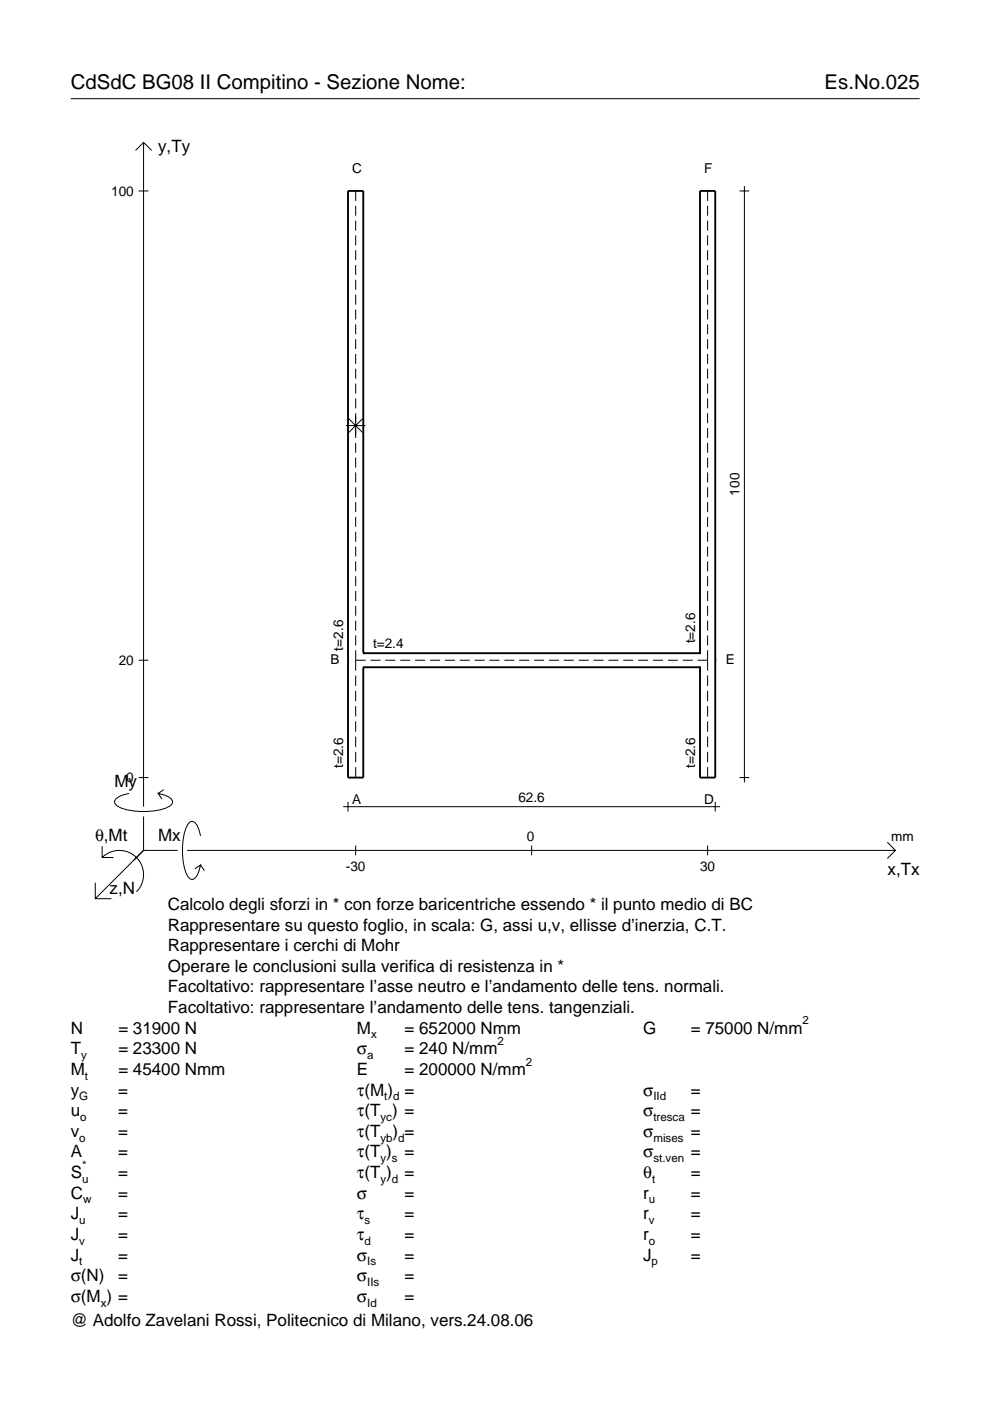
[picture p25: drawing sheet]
<svg xmlns="http://www.w3.org/2000/svg" width="210mm" height="297mm" viewBox="0 0 210 297" stroke-linecap="round" stroke-linejoin="round" font-family="sans-serif">
<defs><g id="words">
<g font-size="4.3">
<text x="15" y="18.9">CdSdC BG08 II Compitino - Sezione Nome:</text>
<text x="174.8" y="18.9">Es.No.025</text>
</g>
<g font-size="3.6">
<text x="33.5" y="32.3">y,Ty</text>
<text x="24.3" y="166.9">My</text>
<text x="20.1" y="178.2">θ,Mt</text>
<text x="33.5" y="178.2">Mx</text>
<text x="188.2" y="185.5">x,Tx</text>
<text x="23.2" y="189.6">z,N</text>
<text x="35.6" y="192.9">Calcolo degli sforzi in * con forze baricentriche essendo * il punto medio di BC</text>
<text x="35.6" y="197.3">Rappresentare su questo foglio, in scala: G, assi u,v, ellisse d’inerzia, C.T.</text>
<text x="35.6" y="201.7">Rappresentare i cerchi di Mohr</text>
<text x="35.6" y="206">Operare le conclusioni sulla verifica di resistenza in *</text>
<text x="35.6" y="210.4">Facoltativo: rappresentare l’asse neutro e l’andamento delle tens. normali.</text>
<text x="35.6" y="214.8">Facoltativo: rappresentare l’andamento delle tens. tangenziali.</text>
<text x="15" y="219.2">N</text>
<text x="25.1" y="219.2">= 31900 N</text>
<text x="75.7" y="219.2">M</text>
<text x="85.8" y="219.2">= 652000 Nmm</text>
<text x="136.4" y="219.2">G</text>
<text x="146.5" y="219.2">= 75000 N/mm</text>
<text x="15" y="223.5">T</text>
<text x="15" y="227.9">M</text>
<text x="25.1" y="223.5">= 23300 N</text>
<text x="25.1" y="227.9">= 45400 Nmm</text>
<text x="75.7" y="227.9">E</text>
<text x="75.7" y="223.5">σ</text>
<text x="85.8" y="223.5">= 240 N/mm</text>
<text x="85.8" y="227.9">= 200000 N/mm</text>
<text x="15" y="232.3">y</text>
<text x="25.1" y="232.3">=</text>
<text x="75.7" y="232.3">τ(M ) =</text>
<text x="136.4" y="232.3">σ</text>
<text x="146.5" y="232.3">=</text>
<text x="15" y="236.7">u</text>
<text x="25.1" y="236.7">=</text>
<text x="75.7" y="236.7">τ(T ) =</text>
<text x="136.4" y="236.7">σ</text>
<text x="146.5" y="236.7">=</text>
<text x="15" y="241">v</text>
<text x="15" y="245.4">A</text>
<text x="25.1" y="241">=</text>
<text x="25.1" y="245.4">=</text>
<text x="75.7" y="241">τ(T</text>
<text x="75.7" y="245.4">τ(T )</text>
<text x="83.3" y="241">) =</text>
<text x="85.8" y="245.4">=</text>
<text x="136.4" y="241">σ</text>
<text x="136.4" y="245.4">σ</text>
<text x="146.5" y="241">=</text>
<text x="146.5" y="245.4">=</text>
<text x="15" y="249.8">S</text>
<text x="25.1" y="249.8">=</text>
<text x="75.7" y="249.8">τ(T )</text>
<text x="85.8" y="249.8">=</text>
<text x="136.4" y="249.8">θ</text>
<text x="146.5" y="249.8">=</text>
<text x="15" y="254.2">C</text>
<text x="25.1" y="254.2">=</text>
<text x="75.7" y="254.2">σ</text>
<text x="85.8" y="254.2">=</text>
<text x="136.4" y="254.2">r</text>
<text x="146.5" y="254.2">=</text>
<text x="15" y="258.5">J</text>
<text x="15" y="262.9">J</text>
<text x="25.1" y="262.9">=</text>
<text x="25.1" y="258.5">=</text>
<text x="75.7" y="258.5">τ</text>
<text x="75.7" y="262.9">τ</text>
<text x="85.8" y="258.5">=</text>
<text x="85.8" y="262.9">=</text>
<text x="136.4" y="258.5">r</text>
<text x="136.4" y="262.9">r</text>
<text x="146.5" y="258.5">=</text>
<text x="146.5" y="262.9">=</text>
<text x="15" y="267.3">J</text>
<text x="25.1" y="267.3">=</text>
<text x="75.7" y="267.3">σ</text>
<text x="85.8" y="267.3">=</text>
<text x="136.4" y="267.3">J</text>
<text x="146.5" y="267.3">=</text>
<text x="15" y="271.7">σ(N)</text>
<text x="25.1" y="271.7">=</text>
<text x="75.7" y="271.7">σ</text>
<text x="85.8" y="271.7">=</text>
<text x="15" y="276">σ(M ) =</text>
<text x="15" y="281.2">@ Adolfo Zavelani Rossi, Politecnico di Milano, vers.24.08.06</text>
<text x="75.7" y="276">σ</text>
<text x="85.8" y="276">=</text>
</g>
<g font-size="2.9">
<text x="23.6" y="41.5">100</text>
<text x="74.7" y="36.8">C</text>
<text x="149.3" y="36.8">F</text>
<text x="156.8" y="105.1" transform="rotate(-90 156.8 105.1)">100</text>
<text x="72.8" y="137.9" transform="rotate(-90 72.8 137.9)">t=2.6</text>
<text x="79.1" y="137.5">t=2.4</text>
<text x="147.4" y="136.4" transform="rotate(-90 147.4 136.4)">t=2.6</text>
<text x="25.2" y="141">20</text>
<text x="70" y="140.9">B</text>
<text x="153.9" y="140.9">E</text>
<text x="26.8" y="165.9">0</text>
<text x="72.8" y="162.8" transform="rotate(-90 72.8 162.8)">t=2.6</text>
<text x="147.4" y="162.8" transform="rotate(-90 147.4 162.8)">t=2.6</text>
<text x="74.7" y="170.4">A</text>
<text x="109.9" y="170">62.6</text>
<text x="149.3" y="170.4">D</text>
<text x="111.7" y="178.2">0</text>
<text x="189" y="178.2">mm</text>
<text x="73.3" y="184.7">-30</text>
<text x="148.4" y="184.7">30</text>
</g>
<g font-size="2.4">
<text x="78.7" y="220.2">x</text>
<text x="105.5" y="221.5">2</text>
<text x="170.2" y="217.2">2</text>
<text x="17.2" y="224.5">y</text>
<text x="77.9" y="224.5">a</text>
<text x="111.5" y="225.9">2</text>
<text x="16.8" y="233.3">G</text>
<text x="18" y="228.9">t</text>
<text x="81.5" y="233.3">t d</text>
<text x="138.5" y="233.3">IId</text>
<text x="17" y="237.7">o</text>
<text x="80.7" y="237.7">yc</text>
<text x="138.5" y="237.7">tresca</text>
<text x="16.8" y="242">o</text>
<text x="80.7" y="242">yb d</text>
<text x="138.5" y="242">mises</text>
<text x="17.4" y="250.8">u</text>
<text x="17.4" y="247.8">*</text>
<text x="80.7" y="246.4">y s</text>
<text x="80.7" y="250.8">y d</text>
<text x="138.2" y="250.8">t</text>
<text x="138.5" y="246.4">st.ven</text>
<text x="17.6" y="255.2">w</text>
<text x="137.6" y="255.2">u</text>
<text x="16.8" y="259.5">u</text>
<text x="16.8" y="263.9">v</text>
<text x="77.3" y="259.5">s</text>
<text x="77.3" y="263.9">d</text>
<text x="137.6" y="259.5">v</text>
<text x="137.6" y="263.9">o</text>
<text x="16.8" y="268.3">t</text>
<text x="77.9" y="268.3">Is</text>
<text x="138.2" y="268.3">p</text>
<text x="77.9" y="272.7">IIs</text>
<text x="21.4" y="277">x</text>
<text x="77.9" y="277">Id</text>
</g>
</g></defs>
<g fill="none" stroke="#000" stroke-width=".21">
<path d="M15 20.9h180M28.7 31.9l1.7-1.7 1.8 1.7M30.4 30.2v140.8M157.8 39.5v126.4M29.4 40.5h2.1M75.4 40.5v2.1M75.4 43.6v2.1M75.4 46.8v2.1M75.4 49.9v2.1M75.4 53.1v2.1M75.4 56.2v2.1M75.4 59.3v2.1"/>
<path d="M150 40.5v2.1M150 43.6v2.1M150 46.8v2.1M150 49.9v2.1M150 53.1v2.1M150 56.2v2.1M150 59.3v2.1M156.8 40.5h2.1M75.4 62.5v2.1M75.4 65.6v2.1M75.4 68.8v2.1M75.4 71.9v2.1"/>
<path d="M75.4 75v2.2M75.4 78.2v2.1M150 62.5v2.1M150 65.6v2.1M150 68.8v2.1M150 71.9v2.1M150 75v2.2M150 78.2v2.1M73.3 90.2h4.2M73.9 88.8l3 2.9M75.4 81.3v2.1M75.4 84.5v2.1"/>
<path d="M75.4 87.6v5.3M75.4 93.9v2.1M75.4 97v2.1M76.9 88.8l-3 2.9M150 81.3v2.1M150 84.5v2.1M150 87.6v2.1M150 90.8v2.1M150 93.9v2.1M150 97v2.1M75.4 100.2v2.1M75.4 103.3v2.1"/>
<path d="M75.4 106.5v2.1M75.4 109.6v2.1M75.4 112.7v2.2M75.4 115.9v2.1M75.4 119v2.1M150 100.2v2.1M150 103.3v2.1M150 106.5v2.1M150 109.6v2.1M150 112.7v2.2M150 115.9v2.1M150 119v2.1"/>
<path d="M29.4 140h2.1M75.4 140h2.1M75.4 122.2v2.1M75.4 125.3v2.1M75.4 128.5v2.1M75.4 131.6v2.1M75.4 134.7v2.1M75.4 137.9v4.3M78.6 140h2.1M81.7 140h2.1M84.9 140h2.1M88 140h2.1"/>
<path d="M91.2 140h2.1M94.3 140h2.1M97.5 140h2.1M100.6 140h2.1M103.8 140h2.1M106.9 140h2.1M110.1 140h2.1M113.2 140h2.2M116.4 140h2.1M119.5 140h2.2M122.7 140h2.1M125.8 140h2.2"/>
<path d="M129 140h2.1M132.1 140h2.2M135.3 140h2.1M138.4 140h2.2M141.6 140h2.1M144.8 140h2.1M147.9 140h2.1M150 122.2v2.1M150 125.3v2.1M150 128.5v2.1M150 131.6v2.1M150 134.7v2.1"/>
<path d="M150 137.9v4.3M75.4 143.2v2.2M75.4 146.5v2.2M75.4 149.7v2.2M75.4 152.9v2.2M75.4 156.2v2.2M75.4 159.4v2.2M150 143.2v2.2M150 146.5v2.2M150 149.7v2.2M150 152.9v2.2M150 156.2v2.2"/>
<path d="M150 159.4v2.2M21.7 179.4v2.4h2.4M27.3 168.2a3.6 3.6 0 0 0-3 1.7l.1 .5a5.6 5.6 0 0 0 3.8 1.5 13.4 13.4 0 0 0 7.8-1l.5-.5 .1-.5a3.6 3.6 0 0 0-3.1-1.7l.8 1.2M29.4 164.9h2.1M30.4 173.1v7.2M34.7 167.4l-1.2 .8M42.5 177.2a3.6 3.6 0 0 0-1.7-3.1l-.5 .2a5.7 5.7 0 0 0-1.5 3.7 13.3 13.3 0 0 0 1 7.9l.5 .5 .5 .1a3.6 3.6 0 0 0 1.7-3.1l-1.2 .8M72.8 171h79.9M73.8 170v2.1M75.4 162.7v2.2M75.4 179.3v2M112.7 179.3v2"/>
<path d="M150 162.7v2.2M150 179.3v2M151.6 170v2.1M156.8 164.9h2.1M188.1 178.6l1.7 1.7-1.7 1.7M20.2 187.2v3.3h3.4M21.7 181.8a5.1 5.1 0 0 1 7.2 0 5.1 5.1 0 0 1 0 7.3M30.4 180.3l-10.2 10.2M30.4 180.3h7.2M39.7 180.3h150.1M42.5 183.4l.8 1.2"/>
</g>
<path d="M73.8 140h.1M77 138.5h.1M77 138.5v-98h-3.2v124.4h3.2v-23.4M77 138.5h71.4M148.4 138.5h.1M148.4 138.5v-98h3.2v124.4h-3.2v-23.4M151.6 140h.1M77 141.5h.1M77 141.5h71.4M148.4 141.5h.1" fill="none" stroke="#000" stroke-width=".4"/>
<use href="#words"/>
</svg>
